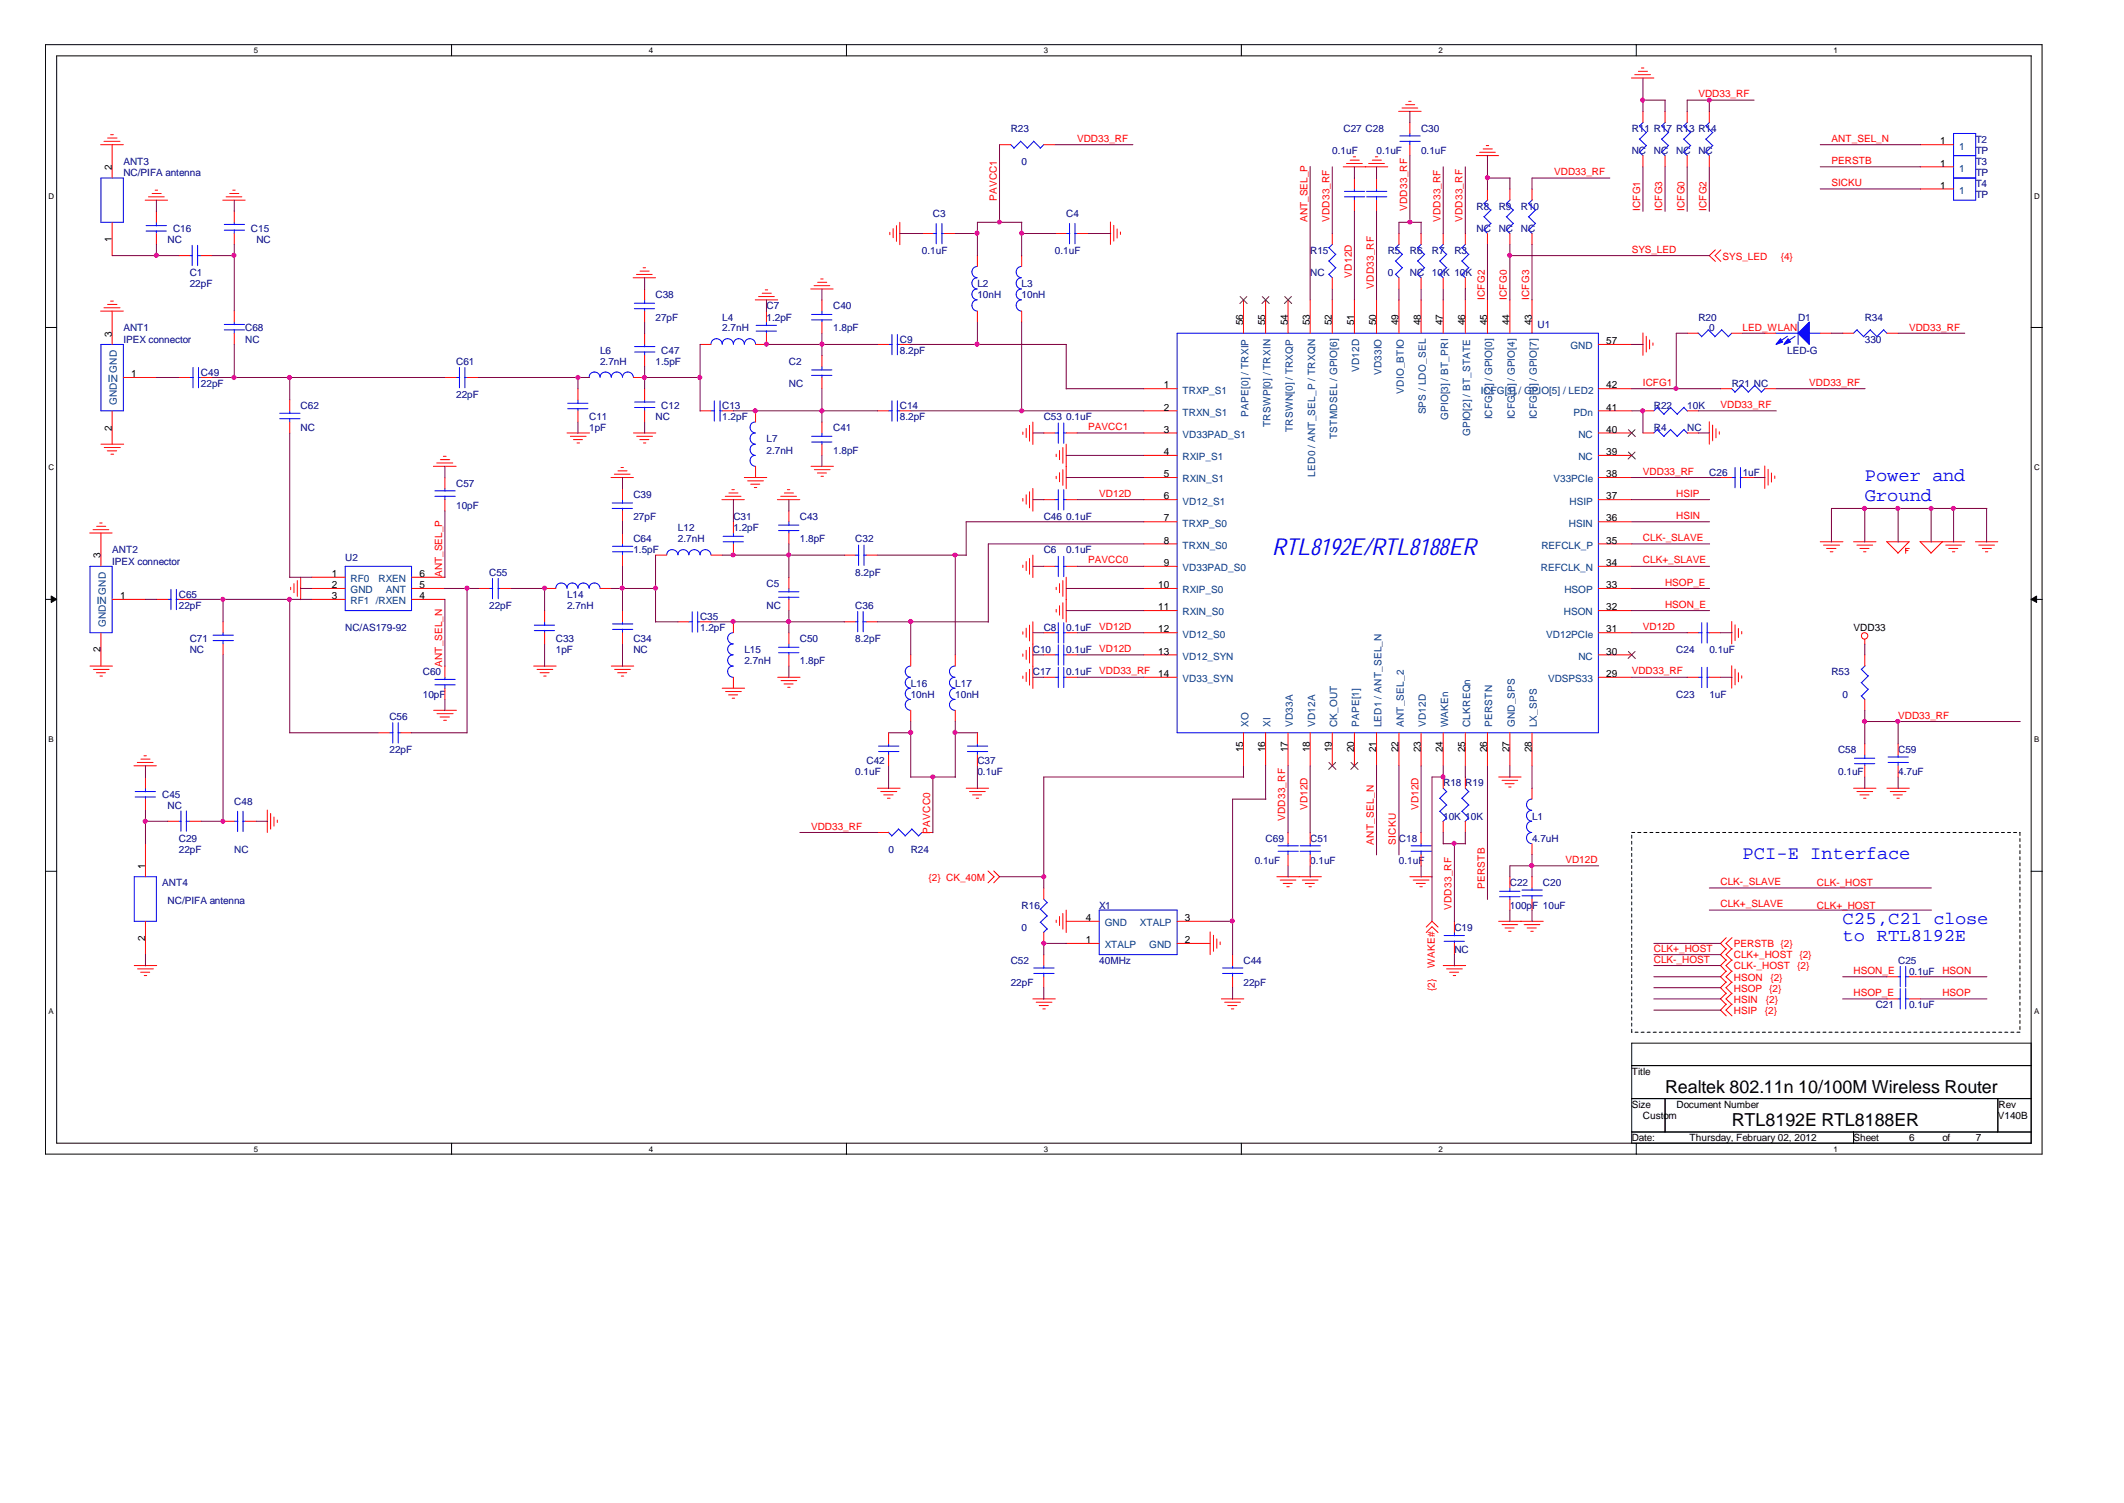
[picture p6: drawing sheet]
<svg xmlns="http://www.w3.org/2000/svg" width="297mm" height="210mm" viewBox="0 0 297 210" stroke-linecap="round" stroke-linejoin="round" font-family="sans-serif">
<defs><g id="words">
<text font-size="3.3" fill="#00f" x="177.7" y="77.5">RTL8192E/RTL8188ER</text>
<g font-size="2.6" fill="#00f">
<text x="260.5" y="67.2">Power and</text>
<text x="260.5" y="70">Ground</text>
<text x="243.4" y="119.9">PCI-E Interface</text>
</g>
<g font-size="2.5" fill="#00f">
<text x="257.4" y="129.1">C25,C21 close</text>
<text x="257.4" y="131.4">to RTL8192E</text>
</g>
<g font-size="2.5">
<text x="232.6" y="152.6">Realtek 802.11n 10/100M Wireless Router</text>
<text x="241.9" y="157.2">RTL8192E RTL8188ER</text>
</g>
<g font-size="1.4" fill="#f00">
<text x="237.2" y="13.6">VDD33_RF</text>
<text x="150.5" y="19.8">VDD33_RF</text>
<text x="255.8" y="22.9">PERSTB</text>
<text x="255.8" y="19.8">ANT_SEL_N</text>
<text x="139.2" y="28.1" transform="rotate(-90 139.2 28.1)">PAVCC1</text>
<text x="196.6" y="29.5" transform="rotate(-90 196.6 29.5)">VDD33_RF</text>
<text x="217.1" y="24.4">VDD33_RF</text>
<text x="229.1" y="29.5" transform="rotate(-90 229.1 29.5)">ICFG1</text>
<text x="232.2" y="29.5" transform="rotate(-90 232.2 29.5)">ICFG3</text>
<text x="235.3" y="29.5" transform="rotate(-90 235.3 29.5)">ICFG0</text>
<text x="238.4" y="29.5" transform="rotate(-90 238.4 29.5)">ICFG2</text>
<text x="255.8" y="26">SICKU</text>
<text x="182.6" y="31" transform="rotate(-90 182.6 31)">ANT_SEL_P</text>
<text x="185.7" y="31" transform="rotate(-90 185.7 31)">VDD33_RF</text>
<text x="201.2" y="31" transform="rotate(-90 201.2 31)">VDD33_RF</text>
<text x="204.3" y="31" transform="rotate(-90 204.3 31)">VDD33_RF</text>
<text x="227.9" y="35.3">SYS_LED</text>
<text x="188.8" y="38.8" transform="rotate(-90 188.8 38.8)">VD12D</text>
<text x="191.9" y="40.4" transform="rotate(-90 191.9 40.4)">VDD33_RF</text>
<text x="207.4" y="41.9" transform="rotate(-90 207.4 41.9)">ICFG2</text>
<text x="210.5" y="41.9" transform="rotate(-90 210.5 41.9)">ICFG0</text>
<text x="213.6" y="41.9" transform="rotate(-90 213.6 41.9)">ICFG3</text>
<text x="240.6" y="36.3">SYS_LED</text>
<text x="248.7" y="36.3">{4}</text>
<text x="243.4" y="46.2">LED_WLAN</text>
<text x="266.7" y="46.2">VDD33_RF</text>
<text x="229.5" y="53.9">ICFG1</text>
<text x="252.7" y="53.9">VDD33_RF</text>
<text x="240.3" y="57">VDD33_RF</text>
<text x="152" y="60.1">PAVCC1</text>
<text x="153.5" y="69.4">VD12D</text>
<text x="229.5" y="66.3">VDD33_RF</text>
<text x="234.1" y="69.4">HSIP</text>
<text x="229.5" y="75.6">CLK-_SLAVE</text>
<text x="234.1" y="72.5">HSIN</text>
<text x="61.8" y="80.6" transform="rotate(-90 61.8 80.6)">ANT_SEL_P</text>
<text x="152" y="78.7">PAVCC0</text>
<text x="229.5" y="78.7">CLK+_SLAVE</text>
<text x="232.6" y="81.8">HSOP_E</text>
<text x="153.5" y="88">VD12D</text>
<text x="229.5" y="88">VD12D</text>
<text x="232.6" y="84.9">HSON_E</text>
<text x="61.8" y="93.2" transform="rotate(-90 61.8 93.2)">ANT_SEL_N</text>
<text x="153.5" y="94.2">VDD33_RF</text>
<text x="153.5" y="91.1">VD12D</text>
<text x="227.9" y="94.2">VDD33_RF</text>
<text x="265.1" y="100.4">VDD33_RF</text>
<text x="182.6" y="113.2" transform="rotate(-90 182.6 113.2)">VD12D</text>
<text x="198.1" y="113.2" transform="rotate(-90 198.1 113.2)">VD12D</text>
<text x="113.3" y="115.9">VDD33_RF</text>
<text x="129.9" y="116.4" transform="rotate(-90 129.9 116.4)">PAVCC0</text>
<text x="179.5" y="114.7" transform="rotate(-90 179.5 114.7)">VDD33_RF</text>
<text x="191.9" y="118" transform="rotate(-90 191.9 118)">ANT_SEL_N</text>
<text x="195" y="118" transform="rotate(-90 195 118)">SICKU</text>
<text x="129.7" y="123">{2} CK_40M</text>
<text x="207.4" y="124.2" transform="rotate(-90 207.4 124.2)">PERSTB</text>
<text x="218.7" y="120.5">VD12D</text>
<text x="240.3" y="123.6">CLK-_SLAVE</text>
<text x="253.8" y="123.8">CLK-_HOST</text>
<text x="202.7" y="127.1" transform="rotate(-90 202.7 127.1)">VDD33_RF</text>
<text x="240.3" y="126.7">CLK+_SLAVE</text>
<text x="253.8" y="126.9">CLK+_HOST</text>
<text x="200.4" y="135.2" transform="rotate(-90 200.4 135.2)">WAKE#</text>
<text x="231" y="134.5">CLK-_HOST</text>
<text x="231" y="132.9">CLK+_HOST</text>
<text x="242.2" y="133.8">CLK+_HOST {2}</text>
<text x="242.2" y="135.4">CLK-_HOST</text>
<text x="242.2" y="137">HSON</text>
<text x="242.2" y="132.3">PERSTB {2}</text>
<text x="247.3" y="137">{2}</text>
<text x="251" y="135.4">{2}</text>
<text x="258.9" y="136">HSON_E</text>
<text x="271.3" y="136">HSON</text>
<text x="200.4" y="138.4" transform="rotate(-90 200.4 138.4)">{2}</text>
<text x="242.2" y="141.6">HSIP</text>
<text x="242.2" y="140.1">HSIN</text>
<text x="242.2" y="138.5">HSOP {2}</text>
<text x="246.5" y="141.6">{2}</text>
<text x="246.7" y="140.1">{2}</text>
<text x="258.9" y="139.1">HSOP_E</text>
<text x="271.3" y="139.1">HSOP</text>
</g>
<g font-size="1.4">
<text x="15.6" y="23.8" transform="rotate(-90 15.6 23.8)">2</text>
<text x="271" y="23.3">1</text>
<text x="271" y="20.2">1</text>
<text x="271" y="26.3">1</text>
<text x="15.6" y="33.8" transform="rotate(-90 15.6 33.8)">1</text>
<text x="15.6" y="47" transform="rotate(-90 15.6 47)">3</text>
<text x="173.7" y="45.4" transform="rotate(-90 173.7 45.4)">56</text>
<text x="176.7" y="45.4" transform="rotate(-90 176.7 45.4)">55</text>
<text x="179.9" y="45.4" transform="rotate(-90 179.9 45.4)">54</text>
<text x="183" y="45.4" transform="rotate(-90 183 45.4)">53</text>
<text x="186.1" y="45.4" transform="rotate(-90 186.1 45.4)">52</text>
<text x="189.1" y="45.4" transform="rotate(-90 189.1 45.4)">51</text>
<text x="192.2" y="45.4" transform="rotate(-90 192.2 45.4)">50</text>
<text x="195.4" y="45.4" transform="rotate(-90 195.4 45.4)">49</text>
<text x="198.5" y="45.4" transform="rotate(-90 198.5 45.4)">48</text>
<text x="201.5" y="45.4" transform="rotate(-90 201.5 45.4)">47</text>
<text x="204.6" y="45.4" transform="rotate(-90 204.6 45.4)">46</text>
<text x="207.7" y="45.4" transform="rotate(-90 207.7 45.4)">45</text>
<text x="210.9" y="45.4" transform="rotate(-90 210.9 45.4)">44</text>
<text x="214" y="45.4" transform="rotate(-90 214 45.4)">43</text>
<text x="18.3" y="52.7">1</text>
<text x="224.4" y="48.1">57</text>
<text x="162.6" y="54.2">1</text>
<text x="162.6" y="57.3">2</text>
<text x="224.4" y="57.3">41</text>
<text x="224.4" y="54.2">42</text>
<text x="15.6" y="60.1" transform="rotate(-90 15.6 60.1)">2</text>
<text x="162.6" y="63.6">4</text>
<text x="162.6" y="60.4">3</text>
<text x="224.4" y="63.6">39</text>
<text x="224.4" y="60.4">40</text>
<text x="162.6" y="69.7">6</text>
<text x="162.6" y="66.6">5</text>
<text x="224.4" y="69.7">37</text>
<text x="224.4" y="66.6">38</text>
<text x="14.1" y="78" transform="rotate(-90 14.1 78)">3</text>
<text x="162.6" y="72.8">7</text>
<text x="162.6" y="75.9">8</text>
<text x="224.4" y="75.9">35</text>
<text x="224.4" y="72.8">36</text>
<text x="16.8" y="83.7">1</text>
<text x="46.4" y="80.6">1</text>
<text x="46.4" y="82.1">2</text>
<text x="46.4" y="83.7">3</text>
<text x="58.6" y="83.7">4</text>
<text x="58.6" y="82.1">5</text>
<text x="58.6" y="80.6">6</text>
<text x="161.8" y="82.1">10</text>
<text x="162.6" y="79.1">9</text>
<text x="224.4" y="79.1">34</text>
<text x="224.4" y="82.1">33</text>
<text x="161.8" y="85.2">11</text>
<text x="161.8" y="88.3">12</text>
<text x="224.4" y="85.2">32</text>
<text x="224.4" y="88.3">31</text>
<text x="258.9" y="88.2">VDD33</text>
<text x="14.1" y="91.1" transform="rotate(-90 14.1 91.1)">2</text>
<text x="161.8" y="94.5">14</text>
<text x="161.8" y="91.4">13</text>
<text x="224.4" y="94.5">29</text>
<text x="224.4" y="91.4">30</text>
<text x="173.7" y="105.1" transform="rotate(-90 173.7 105.1)">15</text>
<text x="176.7" y="105.1" transform="rotate(-90 176.7 105.1)">16</text>
<text x="179.9" y="105.1" transform="rotate(-90 179.9 105.1)">17</text>
<text x="183" y="105.1" transform="rotate(-90 183 105.1)">18</text>
<text x="186.1" y="105.1" transform="rotate(-90 186.1 105.1)">19</text>
<text x="189.1" y="105.1" transform="rotate(-90 189.1 105.1)">20</text>
<text x="192.2" y="105.1" transform="rotate(-90 192.2 105.1)">21</text>
<text x="195.4" y="105.1" transform="rotate(-90 195.4 105.1)">22</text>
<text x="198.5" y="105.1" transform="rotate(-90 198.5 105.1)">23</text>
<text x="201.5" y="105.1" transform="rotate(-90 201.5 105.1)">24</text>
<text x="204.6" y="105.1" transform="rotate(-90 204.6 105.1)">25</text>
<text x="207.7" y="105.1" transform="rotate(-90 207.7 105.1)">26</text>
<text x="210.9" y="105.1" transform="rotate(-90 210.9 105.1)">27</text>
<text x="214" y="105.1" transform="rotate(-90 214 105.1)">28</text>
<text x="20.3" y="121.3" transform="rotate(-90 20.3 121.3)">1</text>
<text x="20.3" y="131.4" transform="rotate(-90 20.3 131.4)">2</text>
<text x="151.7" y="131.7">1</text>
<text x="151.7" y="128.6">4</text>
<text x="165.5" y="128.6">3</text>
<text x="165.5" y="131.7">2</text>
<text x="227.9" y="150.1">Title</text>
<text x="227.9" y="154.7">Size</text>
<text x="234.2" y="154.7">Document Number</text>
<text x="279.2" y="154.7">Rev</text>
<text x="227.9" y="159.4">Date:</text>
<text x="229.5" y="156.3">Custom</text>
<text x="236" y="159.4">Thursday, February 02, 2012</text>
<text x="258.9" y="159.4">Sheet</text>
<text x="266.7" y="159.4">6</text>
<text x="271.3" y="159.4">of</text>
<text x="276" y="159.4">7</text>
<text x="279.1" y="156.3">V140B</text>
</g>
<g font-size="1.4" fill="#000080">
<text x="17.2" y="23">ANT3</text>
<text x="141.2" y="18.4">R23</text>
<text x="142.7" y="23">0</text>
<text x="186.1" y="21.5">0.1uF</text>
<text x="187.7" y="18.4">C27 C28</text>
<text x="192.3" y="21.5">0.1uF</text>
<text x="198.5" y="18.4">C30</text>
<text x="198.5" y="21.5">0.1uF</text>
<text x="227.9" y="18.4">R11 R17 R13 R14</text>
<text x="227.9" y="21.5">NC</text>
<text x="231" y="21.5">NC</text>
<text x="234.1" y="21.5">NC</text>
<text x="237.2" y="21.5">NC</text>
<text x="276" y="23">T3</text>
<text x="276" y="20">T2</text>
<text x="276" y="21.5">TP</text>
<text x="17.2" y="24.6">NC/PIFA antenna</text>
<text x="206.2" y="29.3">R8</text>
<text x="209.3" y="29.3">R9</text>
<text x="212.4" y="29.3">R10</text>
<text x="276" y="24.6">TP</text>
<text x="276" y="26.2">T4</text>
<text x="276" y="27.7">TP</text>
<text x="23.4" y="33.9">NC</text>
<text x="24.2" y="32.4">C16</text>
<text x="35.1" y="32.4">C15</text>
<text x="35.8" y="33.9">NC</text>
<text x="128.8" y="35.4">0.1uF</text>
<text x="130.3" y="30.3">C3</text>
<text x="147.4" y="35.4">0.1uF</text>
<text x="148.9" y="30.3">C4</text>
<text x="183" y="35.4">R15</text>
<text x="193.8" y="35.4">R5</text>
<text x="196.9" y="35.4">R6</text>
<text x="200" y="35.4">R7</text>
<text x="203.2" y="35.4">R3</text>
<text x="206.2" y="32.4">NC</text>
<text x="209.3" y="32.4">NC</text>
<text x="212.4" y="32.4">NC</text>
<text x="26.5" y="38.5">C1</text>
<text x="26.5" y="40.1">22pF</text>
<text x="91.6" y="41.7">C38</text>
<text x="136.5" y="40.1">L2</text>
<text x="136.5" y="41.7">10nH</text>
<text x="142.7" y="40.1">L3</text>
<text x="142.7" y="41.7">10nH</text>
<text x="183" y="38.5">NC</text>
<text x="193.8" y="38.5">0</text>
<text x="196.9" y="38.5">NC</text>
<text x="200" y="38.5">10K 10K</text>
<text x="17.2" y="46.3">ANT1</text>
<text x="17.2" y="47.9">IPEX connector</text>
<text x="34.2" y="46.3">C68</text>
<text x="34.2" y="47.9">NC</text>
<text x="91.6" y="44.8">27pF</text>
<text x="100.9" y="44.8">L4</text>
<text x="100.9" y="46.3">2.7nH</text>
<text x="107.1" y="43.2">C7</text>
<text x="107.1" y="44.8">1.2pF</text>
<text x="116.4" y="43.2">C40</text>
<text x="116.4" y="46.3">1.8pF</text>
<text x="125.7" y="47.9">C9</text>
<text x="214.8" y="45.8">U1</text>
<text x="237.2" y="44.8">R20</text>
<text x="238.8" y="46.3">0</text>
<text x="251.2" y="44.8">D1</text>
<text x="260.5" y="44.8">R34</text>
<text x="260.5" y="47.9">330</text>
<text x="28.1" y="52.5">C49</text>
<text x="63.7" y="50.9">C61</text>
<text x="83.8" y="49.4">L6</text>
<text x="83.8" y="50.9">2.7nH</text>
<text x="91.6" y="50.9">1.5pF</text>
<text x="92.4" y="49.4">C47</text>
<text x="110.2" y="50.9">C2</text>
<text x="125.7" y="49.4">8.2pF</text>
<text x="249.6" y="49.4">LED-G</text>
<text x="28.1" y="54">22pF</text>
<text x="42" y="57.2">C62</text>
<text x="63.7" y="55.6">22pF</text>
<text x="82.3" y="58.7">C11</text>
<text x="91.6" y="58.7">NC</text>
<text x="92.4" y="57.2">C12</text>
<text x="100.9" y="57.2">C13</text>
<text x="100.9" y="58.7">1.2pF</text>
<text x="110.2" y="54">NC</text>
<text x="125.7" y="57.2">C14</text>
<text x="125.7" y="58.7">8.2pF</text>
<text x="145.8" y="58.7">C53</text>
<text x="148.9" y="58.7">0.1uF</text>
<text x="231" y="57.2">R22</text>
<text x="235.7" y="57.2">10K</text>
<text x="241.9" y="54">R21 NC</text>
<text x="42" y="60.3">NC</text>
<text x="82.3" y="60.3">1pF</text>
<text x="107.1" y="61.8">L7</text>
<text x="107.1" y="63.3">2.7nH</text>
<text x="116.4" y="60.3">C41</text>
<text x="116.4" y="63.3">1.8pF</text>
<text x="231" y="60.3">R4</text>
<text x="235.7" y="60.3">NC</text>
<text x="63.7" y="68">C57</text>
<text x="63.7" y="71.1">10pF</text>
<text x="88.5" y="69.5">C39</text>
<text x="238.8" y="66.4">C26</text>
<text x="243.4" y="66.4">1uF</text>
<text x="15.7" y="77.3">ANT2</text>
<text x="88.5" y="75.7">C64</text>
<text x="88.5" y="77.3">1.5pF</text>
<text x="88.5" y="72.7">27pF</text>
<text x="94.7" y="74.2">L12</text>
<text x="94.7" y="75.7">2.7nH</text>
<text x="102.4" y="72.7">C31</text>
<text x="102.4" y="74.2">1.2pF</text>
<text x="111.7" y="72.7">C43</text>
<text x="111.7" y="75.7">1.8pF</text>
<text x="119.5" y="75.7">C32</text>
<text x="145.8" y="77.3">C6</text>
<text x="145.8" y="72.7">C46</text>
<text x="148.9" y="77.3">0.1uF</text>
<text x="148.9" y="72.7">0.1uF</text>
<text x="15.7" y="78.8">IPEX connector</text>
<text x="25" y="83.5">C65</text>
<text x="48.2" y="78.4">U2</text>
<text x="68.3" y="80.4">C55</text>
<text x="79.2" y="83.5">L14</text>
<text x="107.1" y="81.9">C5</text>
<text x="119.5" y="80.4">8.2pF</text>
<text x="25" y="85">22pF</text>
<text x="26.5" y="89.7">C71</text>
<text x="48.2" y="88.2">NC/AS179-92</text>
<text x="68.3" y="85">22pF</text>
<text x="77.6" y="89.7">C33</text>
<text x="79.2" y="85">2.7nH</text>
<text x="88.5" y="89.7">C34</text>
<text x="97.8" y="86.6">C35</text>
<text x="97.8" y="88.2">1.2pF</text>
<text x="107.1" y="85">NC</text>
<text x="111.7" y="89.7">C50</text>
<text x="119.5" y="85">C36</text>
<text x="119.5" y="89.7">8.2pF</text>
<text x="145.8" y="88.2">C8</text>
<text x="148.9" y="88.2">0.1uF</text>
<text x="26.5" y="91.2">NC</text>
<text x="59.1" y="94.3">C60</text>
<text x="77.6" y="91.2">1pF</text>
<text x="88.5" y="91.2">NC</text>
<text x="104" y="91.2">L15</text>
<text x="104" y="92.8">2.7nH</text>
<text x="111.7" y="92.8">1.8pF</text>
<text x="127.2" y="95.9">L16</text>
<text x="133.4" y="95.9">L17</text>
<text x="144.3" y="94.3">C17</text>
<text x="144.3" y="91.2">C10</text>
<text x="148.9" y="94.3">0.1uF</text>
<text x="148.9" y="91.2">0.1uF</text>
<text x="234.1" y="91.2">C24</text>
<text x="238.8" y="91.2">0.1uF</text>
<text x="255.8" y="94.3">R53</text>
<text x="54.4" y="100.5">C56</text>
<text x="59.1" y="97.4">10pF</text>
<text x="127.2" y="97.4">10nH</text>
<text x="133.4" y="97.4">10nH</text>
<text x="234.1" y="97.4">C23</text>
<text x="238.8" y="97.4">1uF</text>
<text x="257.4" y="97.4">0</text>
<text x="54.4" y="105.2">22pF</text>
<text x="121" y="106.7">C42</text>
<text x="136.5" y="106.7">C37</text>
<text x="256.8" y="105.2">C58</text>
<text x="265.1" y="105.2">C59</text>
<text x="22.6" y="111.4">C45</text>
<text x="23.4" y="112.9">NC</text>
<text x="32.7" y="112.5">C48</text>
<text x="119.5" y="108.3">0.1uF</text>
<text x="136.5" y="108.3">0.1uF</text>
<text x="201.6" y="109.8">R18 R19</text>
<text x="256.8" y="108.3">0.1uF</text>
<text x="265.1" y="108.3">4.7uF</text>
<text x="25" y="117.6">C29</text>
<text x="25" y="119.1">22pF</text>
<text x="32.7" y="119.1">NC</text>
<text x="124.1" y="119.1">0</text>
<text x="127.2" y="119.1">R24</text>
<text x="176.8" y="117.6">C69</text>
<text x="183" y="117.6">C51</text>
<text x="195.4" y="117.6">C18</text>
<text x="201.6" y="114.5">10K 10K</text>
<text x="214" y="114.5">L1</text>
<text x="214" y="117.6">4.7uH</text>
<text x="22.6" y="123.8">ANT4</text>
<text x="175.3" y="120.7">0.1uF</text>
<text x="183" y="120.7">0.1uF</text>
<text x="195.4" y="120.7">0.1uF</text>
<text x="210.9" y="123.8">C22</text>
<text x="215.5" y="123.8">C20</text>
<text x="23.4" y="126.3">NC/PIFA antenna</text>
<text x="142.7" y="126.9">R16</text>
<text x="142.7" y="130">0</text>
<text x="153.5" y="126.9">X1</text>
<text x="203.2" y="130">C19</text>
<text x="210.9" y="126.9">100pF 10uF</text>
<text x="141.2" y="134.6">C52</text>
<text x="141.2" y="137.7">22pF</text>
<text x="153.5" y="134.6">40MHz</text>
<text x="173.7" y="134.6">C44</text>
<text x="173.7" y="137.7">22pF</text>
<text x="203.2" y="133.1">NC</text>
<text x="265.1" y="134.6">C25</text>
<text x="266.7" y="136.2">0.1uF</text>
<text x="262" y="140.8">C21</text>
<text x="266.7" y="140.8">0.1uF</text>
</g>
<g font-size="1.4" fill="#004080">
<text x="273.6" y="24">1</text>
<text x="273.6" y="20.9">1</text>
<text x="273.6" y="27.1">1</text>
<text x="15.1" y="53.4">IN</text>
<text x="16.3" y="52.1" transform="rotate(-90 16.3 52.1)">GND</text>
<text x="189.9" y="52" transform="rotate(-90 189.9 52)">VD12D</text>
<text x="193" y="52.4" transform="rotate(-90 193 52.4)">VD33IO</text>
<text x="219.4" y="48.8">GND</text>
<text x="16.3" y="56.6" transform="rotate(-90 16.3 56.6)">GND</text>
<text x="165.2" y="55">TRXP_S1</text>
<text x="165.2" y="58.1">TRXN_S1</text>
<text x="174.4" y="58.2" transform="rotate(-90 174.4 58.2)">PAPE[0] / TRXIP</text>
<text x="177.5" y="59.6" transform="rotate(-90 177.5 59.6)">TRSWP[0] / TRXIN</text>
<text x="196.1" y="55" transform="rotate(-90 196.1 55)">VDIO_BTIO</text>
<text x="199.2" y="57.9" transform="rotate(-90 199.2 57.9)">SPS / LDO_SEL</text>
<text x="202.3" y="58.6" transform="rotate(-90 202.3 58.6)">GPIO[3] / BT_PRI</text>
<text x="206.8" y="55">ICFG[1] / GPIO[5] / LED2</text>
<text x="208.4" y="58.6" transform="rotate(-90 208.4 58.6)">ICFG[2] / GPIO[0]</text>
<text x="211.6" y="58.6" transform="rotate(-90 211.6 58.6)">ICFG[0] / GPIO[4]</text>
<text x="214.7" y="58.6" transform="rotate(-90 214.7 58.6)">ICFG[3] / GPIO[7]</text>
<text x="219.8" y="58.1">PDn</text>
<text x="165.2" y="64.3">RXIP_S1</text>
<text x="165.2" y="61.1">VD33PAD_S1</text>
<text x="180.6" y="60.3" transform="rotate(-90 180.6 60.3)">TRSWN[0] / TRXQP</text>
<text x="186.8" y="61.3" transform="rotate(-90 186.8 61.3)">TSTMDSEL / GPIO[6]</text>
<text x="205.4" y="60.9" transform="rotate(-90 205.4 60.9)">GPIO[2] / BT_STATE</text>
<text x="220.5" y="64.3">NC</text>
<text x="220.5" y="61.1">NC</text>
<text x="165.2" y="70.5">VD12_S1</text>
<text x="165.2" y="67.4">RXIN_S1</text>
<text x="183.7" y="66.6" transform="rotate(-90 183.7 66.6)">LED0 / ANT_SEL_P / TRXQN</text>
<text x="217" y="67.4">V33PCIe</text>
<text x="219.2" y="70.5">HSIP</text>
<text x="165.2" y="73.5">TRXP_S0</text>
<text x="165.2" y="76.6">TRXN_S0</text>
<text x="215.3" y="76.6">REFCLK_P</text>
<text x="219.2" y="73.5">HSIN</text>
<text x="14.8" y="83.1" transform="rotate(-90 14.8 83.1)">GND</text>
<text x="49" y="81.3">RF0</text>
<text x="49" y="82.9">GND</text>
<text x="52.9" y="81.3">RXEN</text>
<text x="53.9" y="82.9">ANT</text>
<text x="165.2" y="82.9">RXIP_S0</text>
<text x="165.2" y="79.8">VD33PAD_S0</text>
<text x="215.2" y="79.8">REFCLK_N</text>
<text x="218.5" y="82.9">HSOP</text>
<text x="13.5" y="84.4">IN</text>
<text x="14.8" y="87.6" transform="rotate(-90 14.8 87.6)">GND</text>
<text x="49" y="84.4">RF1 /RXEN</text>
<text x="165.2" y="86">RXIN_S0</text>
<text x="165.2" y="89">VD12_S0</text>
<text x="216" y="89">VD12PCIe</text>
<text x="218.4" y="86">HSON</text>
<text x="165.2" y="95.3">VD33_SYN</text>
<text x="165.2" y="92.1">VD12_SYN</text>
<text x="216.2" y="95.3">VDSPS33</text>
<text x="220.5" y="92.1">NC</text>
<text x="174.4" y="101.6" transform="rotate(-90 174.4 101.6)">XO</text>
<text x="177.5" y="101.6" transform="rotate(-90 177.5 101.6)">XI</text>
<text x="180.6" y="101.6" transform="rotate(-90 180.6 101.6)">VD33A</text>
<text x="183.7" y="101.6" transform="rotate(-90 183.7 101.6)">VD12A</text>
<text x="186.8" y="101.6" transform="rotate(-90 186.8 101.6)">CK_OUT</text>
<text x="189.9" y="101.6" transform="rotate(-90 189.9 101.6)">PAPE[1]</text>
<text x="193" y="101.6" transform="rotate(-90 193 101.6)">LED1 / ANT_SEL_N</text>
<text x="196.1" y="101.6" transform="rotate(-90 196.1 101.6)">ANT_SEL_2</text>
<text x="199.2" y="101.6" transform="rotate(-90 199.2 101.6)">VD12D</text>
<text x="202.3" y="101.6" transform="rotate(-90 202.3 101.6)">WAKEn</text>
<text x="205.4" y="101.6" transform="rotate(-90 205.4 101.6)">CLKREQn</text>
<text x="208.4" y="101.6" transform="rotate(-90 208.4 101.6)">PERSTN</text>
<text x="211.6" y="101.6" transform="rotate(-90 211.6 101.6)">GND_SPS</text>
<text x="214.7" y="101.6" transform="rotate(-90 214.7 101.6)">LX_SPS</text>
<text x="154.3" y="129.3">GND</text>
<text x="159.2" y="129.3">XTALP</text>
<text x="154.3" y="132.4">XTALP</text>
<text x="160.5" y="132.4">GND</text>
</g>
<g font-size="1.1">
<text x="35.5" y="7.4">5</text>
<text x="90.6" y="7.4">4</text>
<text x="145.8" y="7.4">3</text>
<text x="201" y="7.4">2</text>
<text x="256.1" y="7.4">1</text>
<text x="6.8" y="27.7">D</text>
<text x="284.1" y="27.7">D</text>
<text x="6.8" y="65.7">C</text>
<text x="284.1" y="65.7">C</text>
<text x="6.8" y="103.6">B</text>
<text x="284.1" y="103.6">B</text>
<text x="6.8" y="141.6">A</text>
<text x="284.1" y="141.6">A</text>
<text x="35.5" y="160.8">5</text>
<text x="90.6" y="160.8">4</text>
<text x="145.8" y="160.8">3</text>
<text x="201" y="160.8">2</text>
<text x="256.1" y="160.8">1</text>
</g>
</g></defs>
<g fill="none" stroke="#000" stroke-width=".14">
<path d="M6.3 6.2h278.9v155h-278.9zM7.9 7.8h275.8v151.9h-275.8zM63.1 6.2v1.6M118.2 6.2v1.6M173.4 6.2v1.6M228.6 6.2v1.6M6.3 45.7h1.6M283.7 45.7h1.6M6.3 83.7h1.6M283.7 83.7h1.6M6.3 121.7h1.6M283.7 121.7h1.6"/>
<path d="M63.1 159.7v1.5M118.2 159.7v1.5M173.4 159.7v1.5M227.9 148.8h55.8M227.9 153.4h55.8M227.9 158.1h55.8M228.6 159.7v1.5M232.6 153.4v4.7M258.9 158.1v1.6M279.1 153.4v4.7M283.7 145.7h-55.8v14"/>
</g>
<g fill="#000" stroke="#000" stroke-width=".14">
<path d="M7.2 83.2l.7 .5-.7 .4z" fill-rule="evenodd"/>
<path d="M283.7 83.7l.8-.5v.9z" fill-rule="evenodd"/>
</g>
<path d="M227.9 116.3h54.3M282.2 116.3v27.9M227.9 144.2v-27.9M282.2 144.2h-54.3" fill="none" stroke="#000" stroke-width=".14" stroke-dasharray=".4"/>
<g fill="none" stroke="#f00" stroke-width=".14">
<path d="M14.5 19.7h2.3M15 19.3h1.3M15.5 18.8h.3M195.4 15.6h3.1M195.8 15.1h2.2M196.3 14.6h1.3M196.8 14.2h.3M196.9 17.1v1.5M227.9 10.9h3.1M228.3 10.4h2.2M228.9 10h1.2M229.3 9.5h.3"/>
<path d="M229.5 15.6v1.5M232.6 15.6v1.5M235.7 15.6v1.5M238.8 15.6v1.5M14.1 20.2h3.1M15.7 20.2v4.7M15.7 31v4.7M20.3 28h3.1M20.7 27.5h2.2M21.3 27h1.2M21.7 26.6h.3M21.8 29.5v1.5"/>
<path d="M21.8 32.6v1.5M25 35.7h1.5M28.1 35.7h1.5M31.1 28h3.1M31.6 27.5h2.2M32.1 27h1.3M32.5 26.6h.4M32.7 29.5v1.5M32.7 32.6v1.5M88.4 38.8h3.2M88.9 38.3h2.2M89.4 37.9h1.3"/>
<path d="M89.8 37.4h.4M113.7 39.9h2.2M114.2 39.4h1.3M114.6 39h.4M124.3 32.4v.4M124.8 31.9v1.3M125.2 31.5v2.2M125.7 31v3.2M128.8 32.6h1.5M131.9 32.6h1.5M136.5 35.7v1.5M139.6 20.2h1.6"/>
<path d="M142.7 35.7v1.5M145.8 20.2h1.6M147.4 32.6h1.5M150.5 32.6h1.5M155.1 31v3.1M155.6 31.5v2.2M156 32v1.2M156.5 32.4v.3M186.1 32.6v1.5M186.1 38.8v1.6M187.6 23.3h6.2M188.1 22.8h2.2"/>
<path d="M188.6 22.4h1.3M189 21.9h.4M189.2 24.9v1.5M189.2 28v1.5M191.2 22.8h2.2M191.7 22.4h1.3M192.1 21.9h.3M192.3 24.9v1.5M192.3 28v1.5M195.4 32.6v1.5M195.4 38.8v1.6M196.9 20.2v1.5"/>
<path d="M198.5 32.6v1.5M198.5 38.8v1.6M201.6 32.6v1.5M201.6 38.8v1.6M204.7 32.6v1.5M204.7 38.8v1.6M206.2 21.7h3.1M206.7 21.3h2.2M207.2 20.8h1.2M207.6 20.3h.3M207.8 26.4v1.6M207.8 32.6v1.5"/>
<path d="M210.9 26.4v1.6M210.9 32.6v1.5M214 26.4v1.6M214 32.6v1.5M229.5 21.7v1.6M232.6 21.7v1.6M235.7 21.7v1.6M238.8 21.7v1.6M239.6 34.9l-.8 .8 .8 .8M240.4 34.9l-.8 .8 .8 .8M268.2 23.3h4.7M268.2 20.2h4.7"/>
<path d="M268.2 26.4h4.7M14.1 43.4h3.1M14.5 43h2.3M15 42.5h1.3M15.5 42.1h.3M15.7 43.4v4.7M15.7 57.4v4.6M17.2 52.7h4.6M25 52.7h1.5M28.1 52.7h1.5M32.7 43.4v1.6M32.7 46.5v1.6"/>
<path d="M40.5 55.9v1.5M40.5 58.9v1.6M62.1 52.7h1.6M65.2 52.7h1.6M80.7 52.7h1.6M80.7 54.3v1.6M80.7 57.4v1.5M88.5 52.7h1.5M90 40.4v1.5M90 43.4v1.6M90 46.5v1.6M90 49.6v1.6"/>
<path d="M90 54.3v1.6M90 57.4v1.5M97.8 57.4h1.5M97.8 48.1h1.5M100.9 57.4h1.5M105.5 41.9h3.1M105.5 57.4v1.5M106 41.4h2.2M106.5 41h1.2M106.9 40.5h.3M107.1 43.4v1.6M107.1 46.5v1.6h-1.6"/>
<path d="M113.2 40.4h3.2M114.8 41.9v1.5M114.8 45v1.5M114.8 49.6v1.6M114.8 52.7v1.6M114.8 58.9v1.6M122.6 57.4h1.5M122.6 48.1h1.5M125.7 57.4h1.5M125.7 48.1h1.5M136.5 43.4v1.6M142.7 43.4v1.6"/>
<path d="M143.3 59.8v1.3M143.8 59.4v2.2M144.3 58.9v3.2M159.8 57.4h4.6M159.8 54.3h4.6M173.7 41.9v4.6M176.8 41.9v4.6M179.9 41.9v4.6M183 41.9v4.6M186.1 41.9v4.6M189.2 41.9v4.6M192.3 41.9v4.6"/>
<path d="M195.4 41.9v4.6M198.5 41.9v4.6M201.6 41.9v4.6M204.7 41.9v4.6M207.8 41.9v4.6M210.9 41.9v4.6M214 41.9v4.6M223.3 57.4h4.6M223.3 48.1h4.6M223.3 54.3h4.6M229.5 46.5v3.1M229.5 57.4h1.5"/>
<path d="M230 47v2.2M230.4 47.5v1.2M230.9 47.9v.3M235.7 57.4h1.5M235.7 46.5h1.5M238.8 58.9v3.1M239.2 59.4v2.2M239.7 59.9v1.2M240.3 54.3h1.6M241.9 46.5h1.5M246.5 46.5h1.6M246.5 54.3h1.6"/>
<path d="M254.3 46.5h1.5M257.4 46.5h1.5M263.6 46.5h1.5M12.5 74.4h3.2M13 74h2.2M13.5 73.5h1.3M13.9 73h.4M14.1 62h3.2M14.1 74.4v4.7M14.6 62.5h2.2M15 63h1.3M15.5 63.4h.4"/>
<path d="M60.5 65.1h3.2M61 64.7h2.2M61.5 64.2h1.3M61.9 63.7h.4M62.1 66.7v1.5M62.1 69.8v1.5M79.2 60.5h3.1M79.7 60.9h2.2M80.1 61.4h1.3M80.6 61.9h.3M85.3 66.7h3.2M85.8 66.2h2.2"/>
<path d="M86.3 65.8h1.3M86.7 65.3h.4M87 68.2v1.6M87 71.3v1.6M87 74.4v1.6M87 77.5v1.6M88.5 60.5h3.1M88.9 60.9h2.2M89.4 61.4h1.2M89.9 61.9h.3M91.6 77.5h1.5M99.3 77.5h1.6"/>
<path d="M100.8 69.8h3.2M101.3 69.3h2.2M101.8 68.8h1.3M102.2 68.4h.4M102.4 72.9v1.5M102.4 76v1.5M104 66.7h3.1M104.4 67.2h2.2M104.9 67.6h1.2M105.4 68.1h.3M105.5 65.1v1.6M108.6 69.8h3.1"/>
<path d="M109.1 69.3h2.2M109.6 68.8h1.2M110 68.4h.3M110.2 71.3v1.6M110.2 74.4v1.6M113.3 65.1h3.1M113.7 65.6h2.3M114.2 66.1h1.2M114.7 66.5h.3M114.8 62v1.6M117.9 77.5h1.6M121 77.5h1.6"/>
<path d="M142.9 60.3v.4M142.9 69.6v.4M142.9 78.9v.4M143.3 69.1v1.3M143.3 78.4v1.3M143.8 68.7v2.2M143.8 78v2.2M144.3 68.2v3.2M144.3 77.5v3.2M145.8 69.8h1.6M145.8 60.5h1.6M145.8 79.1h1.6"/>
<path d="M147.5 63.4v.4M147.5 66.5v.4M148 62.9v1.3M148 66v1.3M148.5 62.5v2.2M148.5 65.6v2.2M148.9 62v6.3M148.9 69.8h1.6M148.9 60.5h1.6M148.9 79.1h1.6M159.8 69.8h4.6M159.8 66.7h4.6"/>
<path d="M159.8 60.5h4.6M159.8 79.1h4.6M159.8 72.9h4.6M159.8 63.6h4.6M159.8 76h4.6M223.3 69.8h4.6M223.3 66.7h4.6M223.3 60.5h4.6M223.3 79.1h4.6M223.3 72.9h4.6M223.3 63.6h4.6M223.3 76h4.6"/>
<path d="M229.5 60.5h1.5M235.7 60.5h1.5M240.2 60.3v.3M240.3 66.7h1.6M243.4 66.7h1.6M246.5 65.1v3.1M247 65.5v2.2M247.4 66.1v1.2M247.9 66.5v.3M254.3 75.7h3.1M254.7 76.1h2.3M255.1 76.6h1.4"/>
<path d="M255.7 77.1h.3M258.9 75.7h3.1M259.4 76.1h2.2M259.8 76.6h1.3M260.3 77.1h.3M263.5 75.6l1.6 1.6M263.6 75.7h3.1M266.1 76.9h.4M266.2 76.6h.5M266.2 76.6v.7M266.7 75.7l-1.6 1.6M268.2 75.6l1.5 1.6"/>
<path d="M268.2 75.7h6.2M271.3 75.7l-1.6 1.6M271.8 76.1h2.2M272.2 76.6h1.3M272.7 77.1h.3M275.9 75.7h3.2M276.4 76.1h2.2M276.9 76.6h1.3M277.3 77.1h.4M12.6 93h3.1M13 93.5h2.2M13.5 94h1.2"/>
<path d="M14 94.4h.3M14.1 88.4v4.6M15.7 83.7h4.6M21.8 83.7h1.6M25 83.7h1.5M31.2 86.8v1.6M31.2 89.9v1.6M40.6 82v.4M41.1 81.5v1.3M41.5 81.1v2.2M42 80.6v3.1M43.6 82.2h4.6"/>
<path d="M43.6 83.7h4.6M43.6 80.6h4.6M57.5 82.2h4.6M57.5 83.7h4.6M57.5 80.6h4.6M60.6 99.2h3.2M61 99.7h2.3M62.1 93v1.6M62.1 96.1v1.6M66.8 82.2h1.5M69.9 82.2h1.6M74.5 93h3.2"/>
<path d="M75 93.5h2.2M75.4 94h1.3M75.9 94.4h.4M76.1 82.2h1.5M76.1 85.3v1.5M76.1 88.4v1.5M83.8 82.2h1.6M85.4 93h3.1M85.9 93.5h2.2M86.3 94h1.2M86.8 94.4h.3M87 85.3v1.5"/>
<path d="M87 88.4v1.5M94.7 86.8h1.5M97.8 86.8h1.5M100.9 96.1h3.1M101.3 96.6h2.2M101.8 97h1.2M102.3 97.5h.3M102.4 86.8v1.6M102.4 94.6v1.5M108.6 94.6h3.2M109.1 95.1h2.2M109.5 95.5h1.3"/>
<path d="M110 96h.4M110.2 80.6v1.6M110.2 83.7v1.6M110.2 88.4v1.5M110.2 91.5v1.5M117.9 86.8h1.6M121 86.8h1.6M127.2 91.5v1.5M127.2 99.2v1.6M133.4 91.5v1.5M133.4 99.2v1.6M142.9 88.2v.4"/>
<path d="M142.9 91.3v.4M142.9 94.4v.4M143.3 87.7v1.3M143.3 90.8v1.3M143.3 93.9v1.3M143.8 87.3v2.2M143.8 90.4v2.2M143.8 93.5v2.2M144.3 86.8v9.4M145.8 94.6h1.6M145.8 88.4h1.6M145.8 91.5h1.6"/>
<path d="M147.5 82v.4M147.5 85.1v.4M148 81.5v1.3M148 84.6v1.3M148.5 81.1v2.2M148.5 84.2v2.2M148.9 80.6v6.3M148.9 94.6h1.6M148.9 88.4h1.6M148.9 91.5h1.6M159.8 94.6h4.6M159.8 88.4h4.6"/>
<path d="M159.8 82.2h4.6M159.8 91.5h4.6M159.8 85.3h4.6M223.3 94.6h4.6M223.3 88.4h4.6M223.3 82.2h4.6M223.3 91.5h4.6M223.3 85.3h4.6M235.7 94.6h1.5M235.7 88.4h1.5M238.8 94.6h1.5M238.8 88.4h1.5"/>
<path d="M241.9 86.8v3.1M241.9 93v3.1M242.4 87.3v2.2M242.4 93.4v2.2M242.8 87.8v1.2M242.8 94v1.2M243.3 88.2v.3M243.3 94.4v.3M260.5 89.3v.7M260.5 91.5v1.5M260.5 97.7v1.5M18.7 106.9h3.1"/>
<path d="M19.2 106.5h2.2M19.7 106h1.3M20.1 105.6h.3M20.3 108.5v1.6M20.3 111.6v1.6M20.3 117.8v4.6M23.4 114.7h1.6M26.5 114.7h1.6M31.2 114.7h1.5M34.2 114.7h1.6M37.3 113.1v3.2M37.8 113.6v2.2"/>
<path d="M38.3 114.1v1.3M38.7 114.5v.4M52.8 102.3h1.6M56 102.3h1.5M61.5 100.1h1.3M62 100.6h.4M122.6 110.1h3.1M122.6 116.3h1.5M123 110.5h2.3M123.4 111h1.4M124 111.5h.3M124.1 102.3v1.6"/>
<path d="M124.1 105.4v1.5M128.8 116.3h1.5M135 110.1h3.1M135.4 110.5h2.2M135.8 111h1.3M136.4 111.5h.3M136.5 102.3v1.6M136.5 105.4v1.5M173.7 102.3v4.6M176.8 102.3v4.6M179.9 102.3v4.6M179.9 116.3v1.5"/>
<path d="M179.9 119.4v1.5M183 102.3v4.6M183 116.3v1.5M183 119.4v1.5M186.1 102.3v4.6M189.2 102.3v4.6M192.3 102.3v4.6M195.4 102.3v4.6M198.5 102.3v4.6M198.5 116.3v1.5M198.5 119.4v1.5M201.6 102.3v4.6"/>
<path d="M201.6 108.5v1.6M201.6 114.7v1.6M204.7 102.3v4.6M204.7 108.5v1.6M204.7 114.7v1.6M207.8 102.3v4.6M209.3 108.5h3.2M209.8 109h2.2M210.2 109.4h1.3M210.7 109.9h.4M210.9 102.3v4.6M214 102.3v4.6"/>
<path d="M214 110.1v1.5M214 117.8v1.6M258.9 110.1h3.1M259.4 110.5h2.2M259.8 111h1.3M260.3 111.5h.3M260.5 103.9v1.5M260.5 106.9v1.6M263.6 110.1h3.1M264 110.5h2.2M264.5 111h1.2M265 111.5h.3"/>
<path d="M265.1 103.9v1.5M265.1 106.9v1.6M18.8 134.8h3.1M19.2 135.3h2.2M19.6 135.8h1.3M20.2 136.2h.3M20.3 128.7v4.6M138 121.6l.9 .8-.9 .9M138.8 121.6l.8 .8-.8 .9M144.3 139.5h3.1M144.7 140h2.2M145.8 124v1.6"/>
<path d="M145.8 130.2v1.6M145.8 133.3v1.5M145.8 136.4v1.5M147.5 128.5v.3M148 128v1.3M148.5 127.6v2.2M148.9 127.1v3.1M148.9 128.7h4.6M148.9 131.8h4.6M164.4 128.7h4.6M164.4 131.8h4.6M169 130.1v3.2"/>
<path d="M169.5 130.6v2.3M170 131.1v1.3M170.4 131.5v.4M170.6 139.5h3.1M171.1 140h2.2M172.2 133.3v1.5M172.2 136.4v1.5M178.4 122.4h6.2M178.8 122.9h2.2M179.2 123.4h1.3M179.7 123.8h.4M181.9 122.9h2.2"/>
<path d="M182.3 123.4h1.3M182.8 123.8h.4M196.9 122.4h3.2M197.4 122.9h2.2M197.8 123.4h1.3M198.3 123.8h.4M199.2 129.5l.8-.8 .9 .8M199.2 130.2l.8-.8 .9 .8M201.6 134.8h3.1M202.1 135.3h2.2M202.5 135.8h1.3M203 136.2h.3"/>
<path d="M203.2 128.7v1.5M203.2 131.8v1.5M209.3 128.7h6.3M209.8 129.1h2.2M210.2 129.6h1.3M210.7 130.1h.4M210.9 122.4v1.6M210.9 125.6v1.5M212.9 129.1h2.2M213.3 129.6h1.3M213.8 130.1h.4M214 122.4v1.6"/>
<path d="M214 125.6v1.5M241.1 132.5l-.8 .8 .8 .8M241.1 134l-.8 .8 .8 .9M241.1 135.6l-.8 .8 .8 .8M241.1 131l-.8 .8 .8 .8M241.1 138.7l-.8 .8 .8 .8M241.1 137.1l-.8 .8 .8 .9M241.9 132.5l-.8 .8 .8 .8M241.9 134l-.8 .8 .8 .9M241.9 135.6l-.8 .8 .8 .8M241.9 131l-.8 .8 .8 .8M241.9 138.7l-.8 .8 .8 .8"/>
<path d="M241.9 137.1l-.8 .8 .8 .9M263.6 139.5h1.5M263.6 136.4h1.5M266.7 139.5h1.5M266.7 136.4h1.5M145.2 140.4h1.2M145.7 140.9h.3M171.5 140.4h1.3M172 140.9h.3M241.1 140.2l-.8 .9 .8 .8M241.9 140.2l-.8 .9 .8 .8"/>
<circle cx="260.4" cy="88.8" r=".45"/>
</g>
<g fill="none" stroke="#00f" stroke-width=".14">
<path d="M142.5 19.7l1 1M142.6 19.7l-1 1M144.4 19.7l.9 1M144.4 19.7l-.9 1M195.5 19.7h2.9M195.5 19h2.9M196.9 18.6v.4M196.9 19.7v.5M229 19.4l1 .9M229 17.5l1 1M229.5 17.1l-.5 .5M230 18.5l-1 .9"/>
<path d="M232.1 19.4l.9 .9M232.1 17.5l.9 1M232.6 17.1l-.5 .5M233.1 18.5l-1 .9M235.2 19.4l.9 .9M235.2 17.5l.9 1M235.7 17.1l-.5 .5M236.2 18.5l-1 .9M238.3 19.4l.9 .9M238.3 17.5l.9 1M238.8 17.1l-.5 .5M239.3 18.5l-1 .9"/>
<path d="M272.9 18.6h3.1v9.4h-3.1zM14.1 24.9h3.1v6.1h-3.1zM20.4 31.5h2.8M20.4 32.3h2.8M21.8 31v.6M21.8 32.2v.4M26.5 35.7h.4M26.8 34.3v2.8M27.6 35.7h.5M27.6 34.3v2.8M31.3 32.1h2.9M31.3 31.3h2.9"/>
<path d="M32.7 31v.4M32.7 32.1v.5M130.3 32.6h.5M130.8 31.2v2.9M131.5 32.6h.4M131.6 31.2v2.9M136.5 37.2a.79 .79 0 0 0-.7 .8 .79 .79 0 0 0 .7 .8 .79 .79 0 0 0-.7 .8 .79 .79 0 0 0 .7 .8 .76 .76 0 0 0-.7 .7 .76 .76 0 0 0 .7 .8 .79 .79 0 0 0-.7 .8 .79 .79 0 0 0 .7 .7M141.1 20.2l.5 .5M142.7 37.2a.79 .79 0 0 0-.8 .8 .79 .79 0 0 0 .8 .8 .79 .79 0 0 0-.8 .8 .79 .79 0 0 0 .8 .8 .76 .76 0 0 0-.8 .7 .76 .76 0 0 0 .8 .8 .79 .79 0 0 0-.8 .8 .79 .79 0 0 0 .8 .7M145.8 20.2l-.5 .5M148.9 32.6h.5M149.4 31.2v2.9"/>
<path d="M150.1 32.6h.4M150.2 31.2v2.9M185.6 38.3l.5 .5M185.6 36.4l1 1M185.6 34.6l1 .9M186.1 34.1l-.5 .5M186.6 37.4l-1 .9M186.6 35.5l-1 1M187.8 27.5h2.8M187.8 26.7h2.8M189.2 26.4v.4M189.2 27.4v.6"/>
<path d="M190.9 27.5h2.8M190.9 26.7h2.8M192.3 26.4v.4M192.3 27.4v.6M194.9 38.3l.5 .5M194.9 36.4l1 1M194.9 34.6l1 .9M195.5 34.1l-.6 .5M195.9 37.4l-1 .9M195.9 35.5l-1 1M198 38.3l.5 .5M198 36.4l1 1"/>
<path d="M198 34.6l1 .9M198.5 34.1l-.5 .5M199 37.4l-1 .9M199 35.5l-1 1M201.1 38.3l.5 .5M201.1 36.4l1 1M201.1 34.6l1 .9M201.6 34.1l-.5 .5M202.1 37.4l-1 .9M202.1 35.5l-1 1M204.2 38.3l.5 .5M204.2 36.4l.9 1"/>
<path d="M204.2 34.6l.9 .9M204.7 34.1l-.5 .5M205.2 37.4l-1 .9M205.2 35.5l-1 1M207.3 32.1l.5 .5M207.3 30.2l.9 1M207.3 28.4l.9 1M207.8 27.9l-.5 .5M208.3 31.2l-1 .9M208.3 29.3l-1 1M210.4 32.1l.5 .5M210.4 30.2l1 1"/>
<path d="M210.4 28.4l1 1M210.9 27.9l-.5 .5M211.4 31.2l-1 .9M211.4 29.3l-1 1M213.5 32.1l.5 .5M213.5 30.2l1 1M213.5 28.4l1 1M214 27.9l-.5 .5M214.5 31.2l-1 .9M214.5 29.3l-1 1M229 21.2l.5 .5M230 20.3l-1 1"/>
<path d="M232.1 21.2l.5 .5M233.1 20.3l-1 1M235.2 21.2l.5 .5M236.2 20.3l-1 1M238.3 21.2l.5 .5M239.3 20.3l-1 1M272.9 24.9h3.1M272.9 21.7h3.1M14.1 48.1h3.1v9.3h-3.1zM26.5 52.7h.5M27 51.3v2.9M27.7 52.7h.4"/>
<path d="M27.7 51.3v2.9M31.3 46.1h2.9M31.3 45.3h2.9M32.7 45v.4M32.7 46v.5M39.1 58.5h2.8M39.1 57.7h2.8M40.5 57.4v.4M40.5 58.4v.5M63.7 52.7h.5M64.2 51.3v2.9M64.9 52.7h.3"/>
<path d="M64.9 51.3v2.9M79.3 56.3h2.8M79.3 57.1h2.8M80.7 55.9v.5M80.7 57v.4M82.3 52.7a.76 .76 0 0 1 .8-.7 .76 .76 0 0 1 .7 .7 .79 .79 0 0 1 .8-.7 .79 .79 0 0 1 .8 .7 .79 .79 0 0 1 .8-.7 .79 .79 0 0 1 .8 .7 .76 .76 0 0 1 .7-.7 .76 .76 0 0 1 .8 .7M88.6 42.3h2.8M88.6 43.1h2.8M88.6 49.2h2.9M88.6 48.4h2.9M88.6 56.9h2.9M88.6 56.1h2.9"/>
<path d="M90 41.9v.5M90 43.1v.3M90 48.1v.3M90 49.1v.5M90 55.9v.3M90 56.9v.5M99.3 48.1a.78 .78 0 0 1 .8-.8 .78 .78 0 0 1 .8 .8 .78 .78 0 0 1 .8-.8 .78 .78 0 0 1 .7 .8 .76 .76 0 0 1 .8-.8 .76 .76 0 0 1 .8 .8 .78 .78 0 0 1 .8-.8 .78 .78 0 0 1 .7 .8M99.3 57.4h.5M99.8 56v2.8M100.5 57.4h.4M100.6 56v2.8M105.5 58.9a.76 .76 0 0 0-.7 .8 .76 .76 0 0 0 .7 .8 .79 .79 0 0 0-.7 .7 .79 .79 0 0 0 .7 .8 .79 .79 0 0 0-.7 .8 .79 .79 0 0 0 .7 .8 .76 .76 0 0 0-.7 .8 .76 .76 0 0 0 .7 .7"/>
<path d="M105.6 45.4h2.9M105.6 46.2h2.9M107.1 45v.5M107.1 46.2v.3M113.4 51.7h2.8M113.4 52.4h2.8M113.4 43.9h2.8M113.4 44.7h2.8M114.8 43.4v.6M114.8 44.6v.4M114.8 51.2v.5M114.8 52.4v.3"/>
<path d="M124.1 48.1h.5M124.1 57.4h.5M124.6 46.7v2.8M124.6 56v2.8M125.3 48.1h.4M125.3 57.4h.4M125.3 46.7v2.8M125.3 56v2.8M147.8 59.1v2.8M148.6 59.1v2.8M164.4 46.5h58.9v55.8h-58.9zM231.5 56.9l1 1"/>
<path d="M231.5 56.9l-.5 .5M231.5 60l-.5 .5M233.3 56.9l1 1M233.4 56.9l-1 .9M233.4 60l-1 .9M235.2 56.9l.5 .5M235.2 56.9l-.9 .9M235.2 60l-.9 .9M237.2 46.5l.5 .5M238.6 46l1 1M238.6 46.1l-.9 .9M240.5 46l.9 1"/>
<path d="M240.5 46.1l-1 .9M241.9 54.2l.5 .6M241.9 46.5l-.5 .5M243.2 53.8l1 1M243.3 53.8l-1 1M245.1 53.8l.9 1M245.1 53.8l-.9 1M246.5 54.3l-.5 .5M248 46.5h3.2M249.7 47l-1.5 .9M250.7 47l-1.4 .9M251.2 44.9v3.2"/>
<path d="M252.7 46.5h1.6M259.4 46.1l.9 .9M259.4 46l-.5 .5M261.2 46.1l1 .9M261.3 46l-1 1M263.1 46.1l.5 .5M263.1 46l-.9 1M12.6 79.1h3.1v9.3h-3.1zM48.2 79.1h9.3v6.2h-9.3zM60.7 69.3h2.9M60.7 68.6h2.9M62.1 68.2v.4"/>
<path d="M62.1 69.3v.5M85.5 70.2h2.8M85.5 71h2.8M85.6 77.1h2.8M85.6 76.3h2.8M87 69.8v.5M87 71v.3M87 76v.3M87 77v.5M93.1 77.5a.79 .79 0 0 1 .8-.7 .79 .79 0 0 1 .8 .7 .76 .76 0 0 1 .8-.7 .76 .76 0 0 1 .7 .7 .79 .79 0 0 1 .8-.7 .79 .79 0 0 1 .8 .7 .76 .76 0 0 1 .8-.7 .76 .76 0 0 1 .7 .7M101 74.9h2.8M101 75.7h2.8"/>
<path d="M102.4 74.4v.5M102.4 75.6v.4M108.8 73.3h2.8M108.8 74.1h2.8M110.2 72.9v.5M110.2 74.1v.3M113.4 60.9h2.8M113.4 61.7h2.8M114.8 60.5v.5M114.8 61.7v.3M119.5 77.5h.5M119.9 76.1v2.9"/>
<path d="M120.6 77.5h.4M120.7 76.1v2.9M147.4 79.1h.5M147.4 60.5h.5M147.4 69.8h.5M147.8 68.4v2.8M147.8 77.7v2.8M148.5 79.1h.4M148.5 60.5h.4M148.5 69.8h.4M148.6 68.4v2.8M148.6 77.7v2.8"/>
<path d="M231.5 60l1 1M233.3 60l1 1M235.2 60l.5 .5M241.9 66.7h.5M242.4 65.3v2.8M243.1 66.7h.3M243.1 65.3v2.8M23.4 83.7h.5M23.9 82.3v2.8M24.6 83.7h.4M24.6 82.3v2.8M29.8 89.5h2.8"/>
<path d="M29.8 88.7h2.8M31.2 88.4v.3M31.2 89.4v.5M60.7 95.6h2.9M60.7 94.9h2.9M62.1 94.6v.3M62.1 95.6v.5M68.3 82.2h.5M68.8 80.8v2.8M69.6 82.2h.3M69.6 80.8v2.8M74.6 87.3h2.9"/>
<path d="M74.6 88.1h2.9M76.1 86.8v.5M76.1 88v.4M77.6 82.1a.79 .79 0 0 1 .8-.7 .79 .79 0 0 1 .8 .7 .76 .76 0 0 1 .8-.7 .76 .76 0 0 1 .7 .7 .79 .79 0 0 1 .8-.7 .79 .79 0 0 1 .8 .7 .76 .76 0 0 1 .8-.7 .76 .76 0 0 1 .7 .7M85.6 87.9h2.8M85.6 87.1h2.8M87 86.8v.4M87 87.9v.5M96.2 86.8h.5M96.7 85.4v2.9M97.4 86.8h.4M97.5 85.4v2.9"/>
<path d="M102.4 88.4a.78 .78 0 0 0-.8 .7 .78 .78 0 0 0 .8 .8 .76 .76 0 0 0-.8 .8 .76 .76 0 0 0 .8 .8 .78 .78 0 0 0-.8 .7 .78 .78 0 0 0 .8 .8 .78 .78 0 0 0-.8 .8 .78 .78 0 0 0 .8 .8M108.8 90.4h2.8M108.8 91.2h2.8M108.8 82.6h2.8M108.8 83.4h2.8M110.2 82.2v.5M110.2 83.4v.3M110.2 89.9v.5M110.2 91.1v.4M119.5 86.8h.3M119.8 85.4v2.8M120.5 86.8h.5"/>
<path d="M120.6 85.4v2.8M127.2 93a.79 .79 0 0 0-.8 .8 .79 .79 0 0 0 .8 .8 .76 .76 0 0 0-.8 .7 .76 .76 0 0 0 .8 .8 .79 .79 0 0 0-.8 .8 .79 .79 0 0 0 .8 .8 .76 .76 0 0 0-.8 .7 .76 .76 0 0 0 .8 .8M133.4 93a.78 .78 0 0 0-.8 .8 .78 .78 0 0 0 .8 .8 .76 .76 0 0 0-.8 .7 .76 .76 0 0 0 .8 .8 .78 .78 0 0 0-.8 .8 .78 .78 0 0 0 .8 .8 .76 .76 0 0 0-.8 .7 .76 .76 0 0 0 .8 .8M147.4 88.4h.5M147.4 94.6h.5M147.4 91.5h.5M147.8 87v2.8M147.8 90.1v2.8M147.8 93.2v2.8M148.5 88.4h.4M148.5 94.6h.4M148.5 91.5h.4"/>
<path d="M148.6 87v2.8M148.6 90.1v2.8M148.6 93.2v2.8M237.2 88.4h.5M237.2 94.6h.5M237.7 87v2.8M237.7 93.2v2.8M238.4 88.4h.4M238.4 94.6h.4M238.5 87v2.8M238.5 93.2v2.8M260 97.2l.5 .5"/>
<path d="M260 95.3l.9 1M260 93.4l.9 1M260.5 93l-.5 .5M261 96.2l-1 1M261 94.4l-1 .9M18.9 110.5h2.8M18.9 111.3h2.8M20.3 110.1v.5M20.3 111.3v.3M25 114.7h.3M25.3 113.3v2.8M26 114.7h.5"/>
<path d="M26 113.3v2.8M32.7 114.7h.5M33.2 113.3v2.8M33.9 114.7h.3M34 113.3v2.8M54.4 102.3h.5M54.9 100.9v2.9M55.6 102.3h.4M55.6 100.9v2.9M122.7 105h2.9M122.7 104.2h2.9M124.1 116.2l.5 .5"/>
<path d="M124.1 103.9v.3M124.1 104.9v.5M125.5 115.8l.9 .9M125.5 115.8l-1 1M127.3 115.8l1 .9M127.4 115.8l-1 1M128.8 116.3l-.5 .5M135.1 105h2.9M135.1 104.2h2.9M136.5 103.9v.3M136.5 104.9v.5M178.5 118.9h2.9"/>
<path d="M178.5 118.1h2.9M179.9 117.8v.4M179.9 118.8v.6M181.6 118.9h2.8M181.6 118.1h2.8M183 117.8v.4M183 118.8v.6M197.1 118.9h2.8M197.1 118.1h2.8M198.5 117.8v.4M198.5 118.8v.6M201.1 111.5l1 1"/>
<path d="M201.1 113.3l1 1M201.6 110.1l.5 .5M202.1 110.5l-1 1M202.1 112.4l-1 .9M202.1 114.2l-.6 .5M204.2 111.5l1 1M204.2 113.3l1 1M204.7 110.1l.5 .5M205.1 110.5l-.9 1M205.1 112.4l-.9 .9M205.1 114.2l-.5 .5M214 111.6a.79 .79 0 0 0-.8 .8 .79 .79 0 0 0 .8 .8 .76 .76 0 0 0-.8 .7 .76 .76 0 0 0 .8 .8 .79 .79 0 0 0-.8 .8 .79 .79 0 0 0 .8 .8 .79 .79 0 0 0-.8 .7 .79 .79 0 0 0 .8 .8"/>
<path d="M259 105.9h2.9M259 106.7h2.9M260.5 105.4v.5M260.5 106.6v.3M263.7 106.5h2.9M263.7 105.7h2.9M265.1 105.4v.4M265.1 106.4v.5M18.8 122.4h3v6.3h-3zM144.4 135.9h2.8M144.4 135.2h2.8M145.3 127l1 .9"/>
<path d="M145.3 128.8l1 1M145.8 134.8v.4M145.8 135.9v.5M145.8 125.6l.5 .5M146.3 126l-1 1M146.3 127.9l-1 .9M146.3 129.7l-.5 .5M153.5 127.1h10.9v6.2h-10.9zM170.8 135.9h2.8M170.8 135.2h2.8M172.2 134.8v.4M172.2 135.9v.5"/>
<path d="M201.7 130.7h2.9M201.7 131.5h2.9M203.2 130.2v.5M203.2 131.4v.4M209.5 124.5h2.8M209.5 125.2h2.8M210.9 124v.5M210.9 125.2v.4M212.6 125.1h2.8M212.6 124.3h2.8M214 124v.3M214 125.1v.5"/>
<path d="M265.1 136.4h.4M265.1 139.5h.4M265.4 135v2.8M265.4 138.1v2.8M266.1 136.4h.6M266.1 139.5h.6M266.2 135v2.8M266.2 138.1v2.8"/>
</g>
<g fill="#00f" stroke="#00f" stroke-width=".14">
<path d="M251.2 46.5l1.5-1.5v3.1z" fill-rule="evenodd"/>
<path d="M249.8 47.3l.3 .5-.9 .3z" fill-rule="evenodd"/>
<path d="M248.7 47.3l.3 .5-.9 .3z" fill-rule="evenodd"/>
</g>
<g fill="none" stroke="#804000" stroke-width=".14">
<path d="M173.2 41.4l1 1M174.2 41.4l-1 1M176.3 41.4l1 1M177.2 41.4l-.9 1M179.5 41.4l.9 1M180.4 41.4l-1 1M227.5 63.1l.9 1M227.5 60l.9 1M228.4 63.1l-1 1M228.4 60l-1 1M227.5 91l.9 1M228.4 91l-1 1"/>
<path d="M185.6 106.5l1 1M186.6 106.5l-1 1M188.7 106.5l1 1M189.7 106.5l-1 1"/>
</g>
<g fill="none" stroke="#800040" stroke-width=".14">
<path d="M196.9 15.6v1.6M229.5 10.9v4.7M229.5 14h3.1M232.6 14v1.6M238.8 14v1.6M245 14h-9.3v1.6M15.7 35.7h9.3M21.8 28v1.5M21.8 34.1v1.6M29.6 35.7h3.2M32.7 28v1.5M32.7 34.1v9.3"/>
<path d="M90 38.8v1.6M125.7 32.6h3.1M133.4 32.6h3.2M139.6 20.2v10.9M142.7 31v4.7M142.7 32.6h4.7M142.7 31h-6.2v4.7M147.4 20.2h10.8M152 32.6h3.2M183 23.3v18.6M186.1 23.3v9.4M189.2 23.3v1.6"/>
<path d="M189.2 29.5v12.4M192.3 23.3v1.6M192.3 29.5v12.4M196.9 21.7v9.4M198.5 31v1.7M198.5 31h-3.1v1.7M201.6 23.3v9.4M204.7 23.3v9.4M207.8 24.9h3.1M207.8 21.7v4.7M207.8 34.1v7.8M210.9 24.9v1.5"/>
<path d="M210.9 34.1v7.8M210.9 35.7h27.9M214 34.1v7.8M224.9 24.9h-10.9v1.5M229.5 23.3v6.2M232.6 23.3v6.2M235.7 23.3v6.2M238.8 23.3v6.2M254.3 23.3h14M254.3 26.4h14M254.3 20.2h14M21.8 52.7h3.2"/>
<path d="M29.6 52.7h32.5M32.7 48.1v4.7M40.5 52.7v3.2M66.8 52.7h15.5M80.7 52.7v1.6M80.7 58.9v1.6M90 52.7h7.8M90 45v1.6M90 51.2v3.1M90 58.9v1.6M97.8 48.1v9.3M102.4 57.4h20.2"/>
<path d="M107.1 48.1h15.5M107.1 41.9v1.6M114.8 40.4v1.5M114.8 46.5v3.2M114.8 54.3v4.7M127.2 57.4h32.6M127.2 48.1h21.8M136.5 45v3.1M142.7 45v12.4M148.9 54.3h10.9M148.9 48.1v6.2M186.1 40.4v1.5"/>
<path d="M195.4 40.4v1.5M198.5 40.4v1.5M201.6 40.4v1.5M204.7 40.3v1.6M227.9 54.3h12.5M227.9 57.4h1.6M227.9 48.1h1.6M229.5 57.3v3.2M235.7 46.5h-1.6v7.8M237.2 57.4h10.9M243.4 46.5h3.1M248.1 54.3h12.4"/>
<path d="M255.8 46.5h1.6M265.1 46.5h9.3M40.5 60.5v20.2M62.1 65.1v1.6M62.1 71.3v9.4M87 66.7v1.6M87 72.9v1.6M87 79.1v6.2M91.6 77.5v9.4M100.9 77.5h17.1M102.4 69.8v3.1M110.2 69.8v1.6"/>
<path d="M110.2 76v4.7M114.8 63.6v1.6M122.6 77.5h12.4M133.4 77.5v14M144.3 60.5h1.5M144.3 69.8h1.5M144.3 79.1h1.5M148.9 66.7h10.9M148.9 63.6h10.9M150.5 60.5h9.3M150.5 69.8h9.3M150.5 79.1h9.3"/>
<path d="M159.8 72.9h-24.8v4.7M159.8 76h-21.8v10.9M227.9 66.7h12.5M227.9 72.9h10.9M227.9 76h10.9M227.9 69.8h10.9M227.9 79.1h10.9M237.2 60.5h1.6M245 66.7h1.5M260.5 71v4.7M265.1 71v4.7M269.7 71v4.7"/>
<path d="M272.9 71v4.7M277.5 71v4.7M277.5 71h-21.7v4.7M20.3 83.7h1.6M26.5 83.7h17.1M31.2 83.7v3.2M31.2 91.5v23.2M40.5 83.7v18.6M40.5 80.6h3.1M42 82.2h1.6M62.1 82.2h4.7M62.1 83.7v9.4"/>
<path d="M62.1 97.7v1.5M65.2 82.2v20.2M71.5 82.2h4.6M76.1 82.2v3.1M76.1 89.9v3.2M85.4 82.2h6.2M87 89.9v3.2M91.6 86.8h3.1M99.3 86.8h18.7M110.2 85.3v3.1M110.2 93v1.6M122.6 86.8h15.5"/>
<path d="M127.2 86.8v4.7M144.3 94.6h1.5M144.3 88.4h1.5M144.3 91.5h1.5M148.9 82.2h10.9M148.9 85.3h10.9M150.5 94.6h9.3M150.5 88.4h9.3M150.5 91.5h9.3M227.9 82.2h10.9M227.9 94.6h7.8M227.9 85.3h10.9"/>
<path d="M227.9 88.4h7.8M240.3 94.6h1.6M240.3 88.4h1.6M260.5 89.9v1.6M260.5 99.2v4.7M20.3 114.7h3.2M20.3 106.9v1.7M20.3 113.2v4.7M28.1 114.7h3.1M35.8 114.7h1.6M40.4 102.3h12.4M57.4 102.3h7.8"/>
<path d="M111.7 116.3h10.9M124.1 102.3h3.2M124.1 106.9v3.2M127.2 108.5h6.3M127.2 100.8v7.8M130.3 108.5v7.8M133.4 100.8v7.8M133.4 102.3h3.2M136.5 106.9v3.2M173.7 106.9v1.7M173.7 108.5h-27.9v15.6M176.8 106.9v4.7"/>
<path d="M176.8 111.6h-4.6v21.8M179.9 106.9v9.4M183 106.9v9.4M192.3 106.9v12.5M195.4 106.9v12.5M198.5 106.9v9.4M201.6 106.9v1.7M201.6 116.3v1.6M201.6 117.8h3.1M201.6 108.5h-1.6v20.2M203.2 117.8v10.9M204.7 106.9v1.7"/>
<path d="M204.7 116.3v1.6M207.8 106.9v18.7M210.9 106.9v1.7M214 106.9v3.2M214 119.4v3.1M260.5 108.5v1.6M260.5 100.8h21.7M265.1 100.8v3.1M265.1 108.5v1.6M20.3 133.3v1.6M139.6 122.4h6.2M145.8 137.9v1.6"/>
<path d="M149 131.8h-3.2v1.6M169 128.7h3.2M172.2 137.9v1.6M179.9 120.9v1.6M183 120.9v1.6M198.5 120.9v1.6M203.2 133.3v1.6M210.9 127.1v1.6M214 127.1v1.6M223.3 120.9h-12.4v1.6M231 134.8h9.4M231 136.4h9.4"/>
<path d="M231 133.3h9.4M231 131.8h9.4M231 139.5h9.4M231 137.9h9.4M238.8 124h31M238.8 127.1h31M257.4 136.4h6.2M257.4 139.5h6.2M268.2 136.4h9.3M268.2 139.5h9.3M231 141.1h9.4"/>
</g>
<g fill="#f0f" stroke="#f0f" stroke-width=".14">
<circle cx="136.5" cy="32.6" r=".3"/>
<circle cx="196.9" cy="31" r=".29"/>
<circle cx="110.2" cy="86.8" r=".3"/>
<circle cx="269.7" cy="71" r=".3"/>
<circle cx="110.2" cy="77.5" r=".29"/>
<circle cx="76.1" cy="82.1" r=".3"/>
<circle cx="105.5" cy="57.4" r=".3"/>
<circle cx="114.8" cy="57.4" r=".3"/>
<circle cx="90" cy="52.7" r=".3"/>
<circle cx="97.7" cy="52.7" r=".3"/>
<circle cx="133.4" cy="77.5" r=".29"/>
<circle cx="127.2" cy="86.8" r=".3"/>
<circle cx="102.4" cy="86.8" r=".3"/>
<circle cx="214" cy="120.9" r=".3"/>
<circle cx="145.8" cy="131.7" r=".29"/>
<circle cx="136.5" cy="48.1" r=".3"/>
<circle cx="234.1" cy="54.3" r=".29"/>
<circle cx="229.4" cy="14" r=".3"/>
<circle cx="139.6" cy="31" r=".29"/>
<circle cx="86.9" cy="82.1" r=".3"/>
<circle cx="102.4" cy="77.5" r=".29"/>
<circle cx="20.3" cy="114.7" r=".3"/>
<circle cx="21.8" cy="35.7" r=".3"/>
<circle cx="142.7" cy="57.4" r=".3"/>
<circle cx="145.8" cy="122.4" r=".3"/>
<circle cx="133.4" cy="102.3" r=".3"/>
<circle cx="203.1" cy="117.8" r=".3"/>
<circle cx="172.1" cy="128.6" r=".3"/>
<circle cx="260.4" cy="100.7" r=".29"/>
<circle cx="265.1" cy="100.7" r=".29"/>
<circle cx="265.1" cy="71" r=".3"/>
<circle cx="91.6" cy="82.1" r=".3"/>
<circle cx="32.7" cy="35.7" r=".3"/>
<circle cx="260.4" cy="71" r=".3"/>
<circle cx="130.3" cy="108.5" r=".29"/>
<circle cx="31.1" cy="114.7" r=".29"/>
<circle cx="207.8" cy="24.8" r=".3"/>
<circle cx="238.8" cy="14" r=".3"/>
<circle cx="31.1" cy="83.7" r=".29"/>
<circle cx="201.6" cy="108.5" r=".29"/>
<circle cx="107.1" cy="48.1" r=".3"/>
<circle cx="114.8" cy="48.1" r=".3"/>
<circle cx="127.2" cy="102.3" r=".3"/>
<circle cx="272.8" cy="71" r=".3"/>
<circle cx="142.7" cy="32.6" r=".3"/>
<circle cx="65.2" cy="82.1" r=".3"/>
<circle cx="40.4" cy="83.7" r=".3"/>
<circle cx="80.7" cy="52.7" r=".3"/>
<circle cx="40.4" cy="52.7" r=".3"/>
<circle cx="32.7" cy="52.7" r=".3"/>
<circle cx="229.4" cy="57.4" r=".3"/>
<circle cx="210.9" cy="35.7" r=".3"/>
</g>
<use href="#words"/>
</svg>
